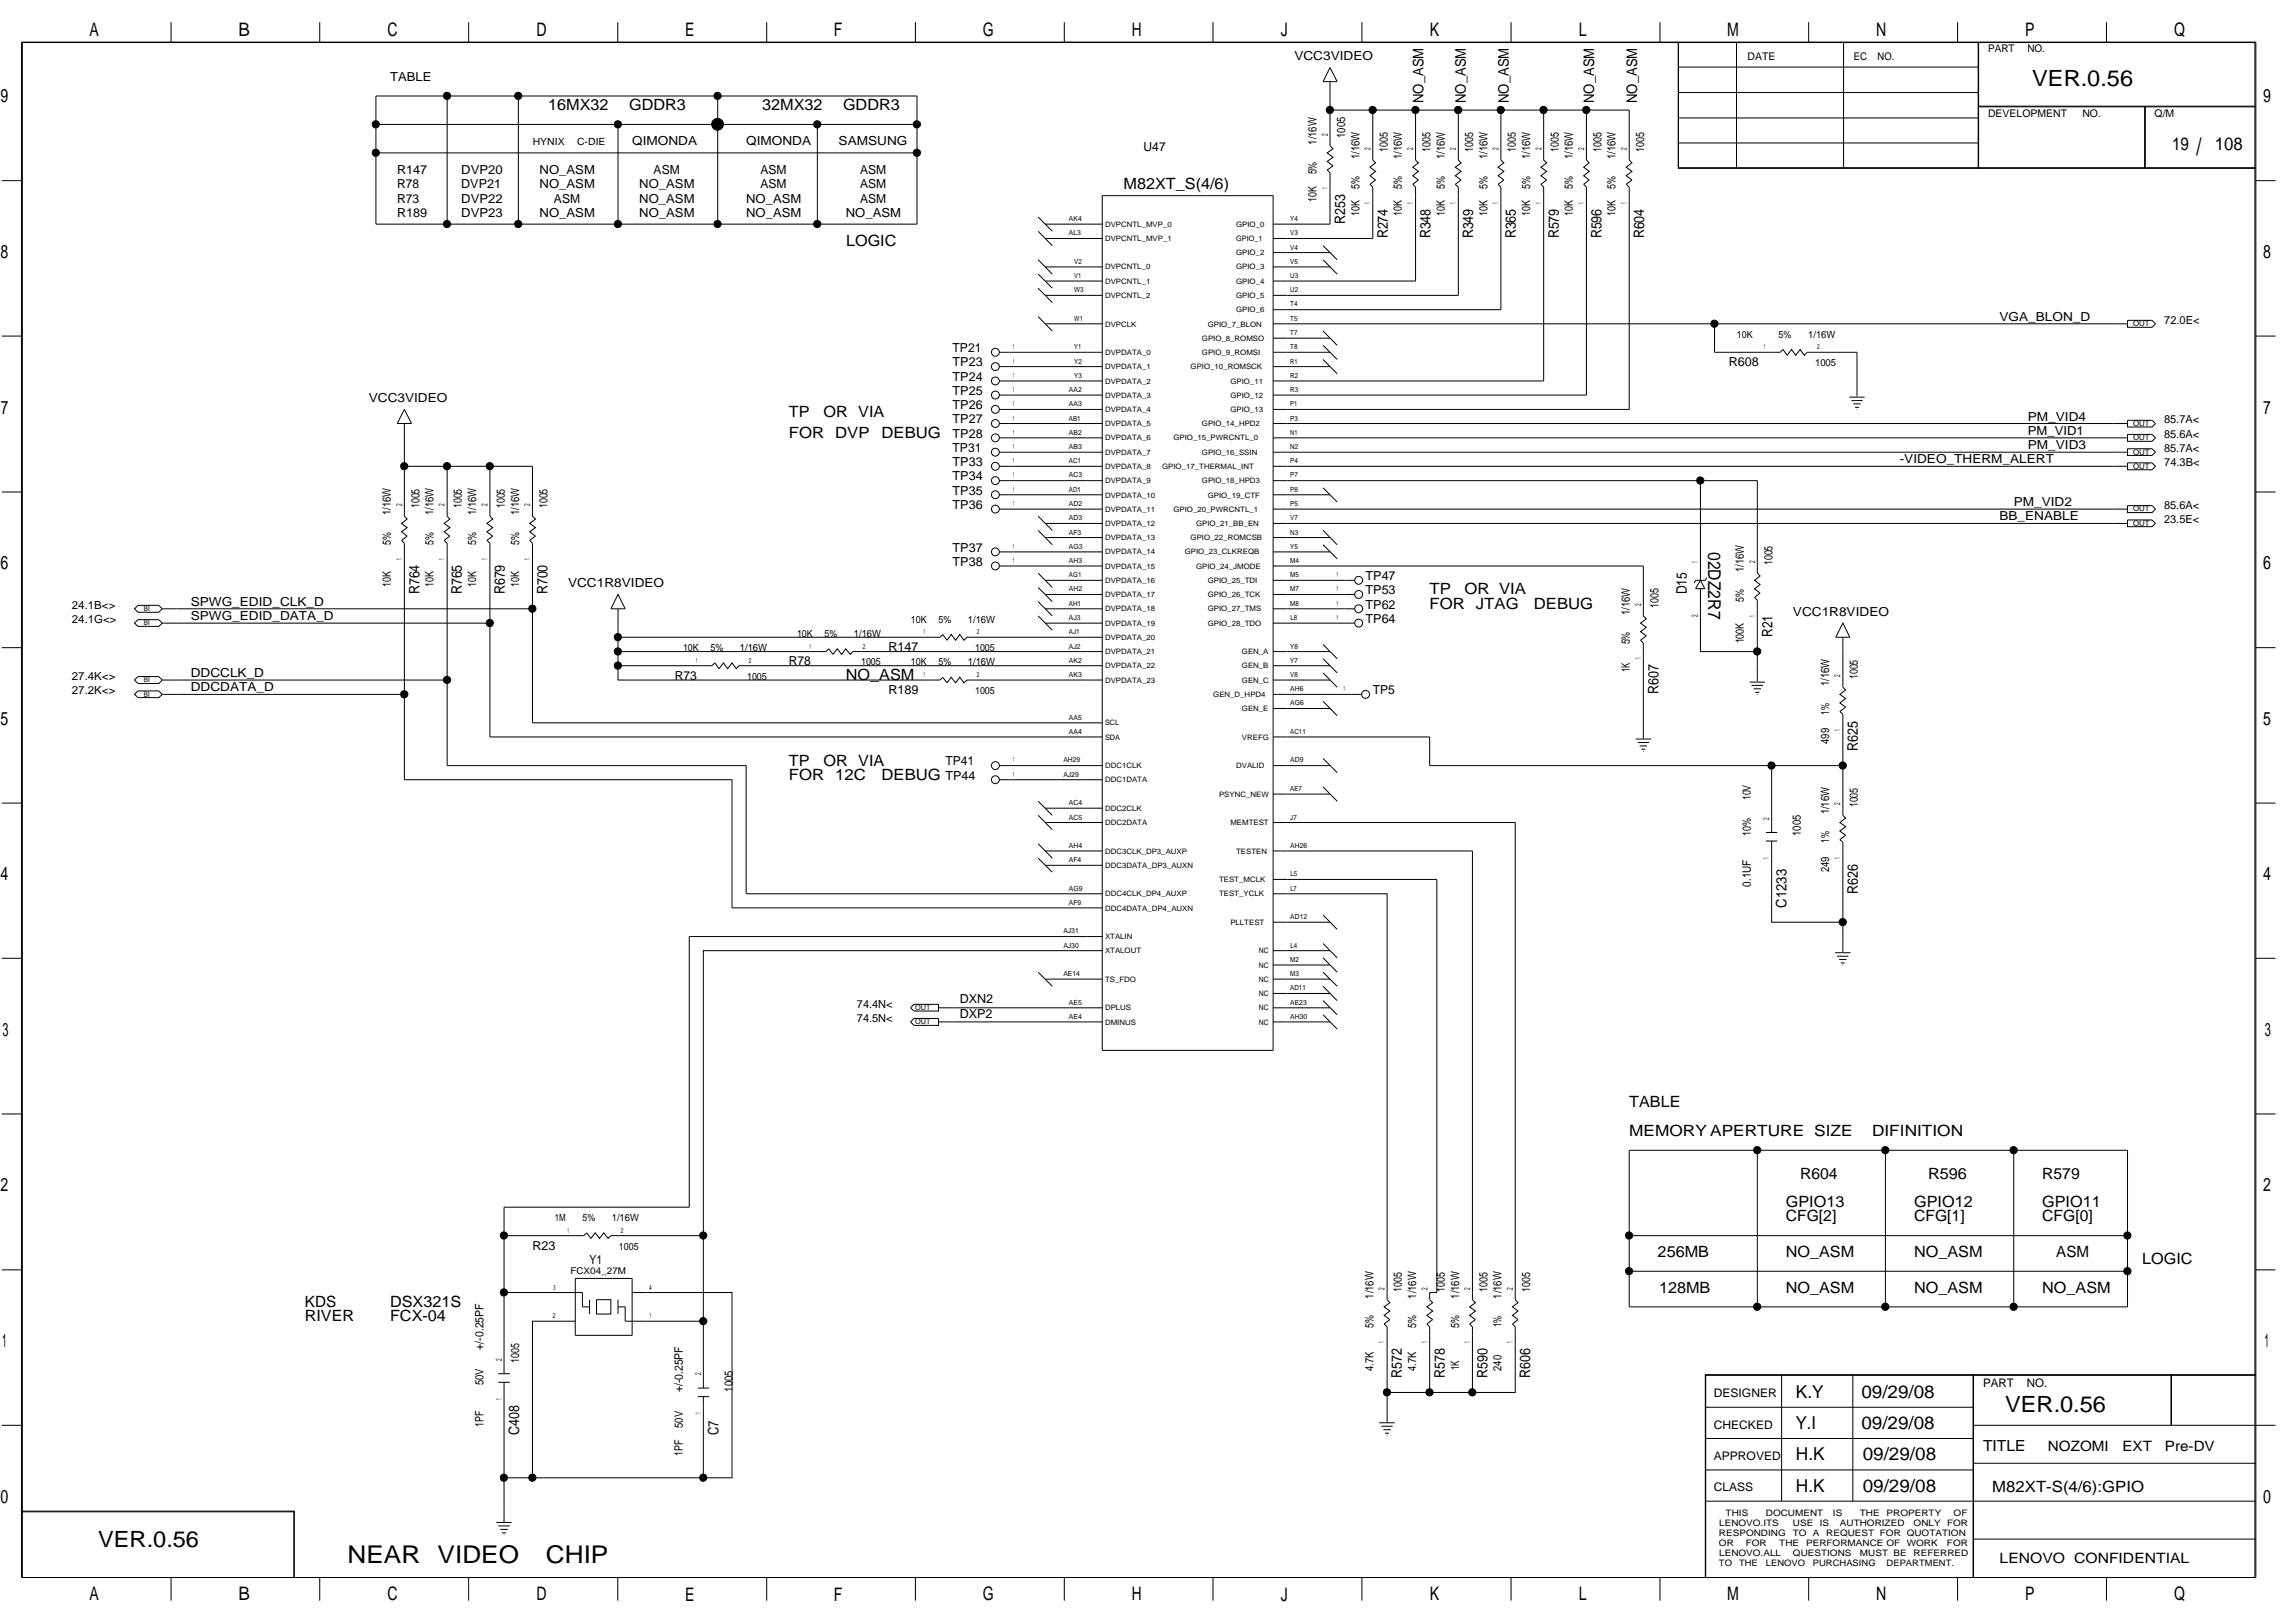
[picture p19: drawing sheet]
<svg xmlns="http://www.w3.org/2000/svg" width="420mm" height="297mm" viewBox="0 0 420 297" stroke-linecap="round" stroke-linejoin="round" font-family="sans-serif">
<defs><g id="words">
<g font-size="4.5">
<text x="63.6" y="286.1">NEAR</text>
<text x="80.1" y="286.1">VIDEO</text>
<text x="99.9" y="286.1">CHIP</text>
</g>
<text font-size="4.4" x="402.1" y="28.4">/</text>
<g font-size="4.1">
<text x="372.1" y="15.7">VER.0.56</text>
<text x="367.1" y="258.4">VER.0.56</text>
<text x="18" y="283.2">VER.0.56</text>
</g>
<g font-size="3.4">
<text x="16.4" y="6.6">A</text>
<text x="43.6" y="6.6">B</text>
<text x="70.9" y="6.6">C</text>
<text x="98.2" y="6.6">D</text>
<text x="125.4" y="6.6">E</text>
<text x="152.7" y="6.6">F</text>
<text x="179.9" y="6.6">G</text>
<text x="207.2" y="6.6">H</text>
<text x="234.5" y="6.6">J</text>
<text x="261.8" y="6.6">K</text>
<text x="289" y="6.6">L</text>
<text x="316.2" y="6.6">M</text>
<text x="343.5" y="6.6">N</text>
<text x="370.8" y="6.6">P</text>
<text x="398" y="6.6">Q</text>
<text x=".1" y="18.8">9</text>
<text x="414.3" y="18.8">9</text>
<text x=".1" y="47.2">8</text>
<text x="414.3" y="47.2">8</text>
<text x=".2" y="75.7">7</text>
<text x="414.3" y="75.7">7</text>
<text x=".1" y="104.2">6</text>
<text x="414.3" y="104.2">6</text>
<text x=".1" y="132.7">5</text>
<text x="414.3" y="132.7">5</text>
<text x=".1" y="161.1">4</text>
<text x="414.3" y="161.1">4</text>
<text x=".5" y="189.6">3</text>
<text x="414.6" y="189.6">3</text>
<text x=".1" y="218.1">2</text>
<text x="414.3" y="218.1">2</text>
<text x=".4" y="246.6">1</text>
<text x="414.6" y="246.6">1</text>
<text x=".1" y="275.1">0</text>
<text x="414.3" y="275.1">0</text>
<text x="16.4" y="292.9">A</text>
<text x="43.6" y="292.9">B</text>
<text x="70.9" y="292.9">C</text>
<text x="98.2" y="292.9">D</text>
<text x="125.4" y="292.9">E</text>
<text x="152.7" y="292.9">F</text>
<text x="179.9" y="292.9">G</text>
<text x="207.2" y="292.9">H</text>
<text x="234.5" y="292.9">J</text>
<text x="261.8" y="292.9">K</text>
<text x="289" y="292.9">L</text>
<text x="316.2" y="292.9">M</text>
<text x="343.5" y="292.9">N</text>
<text x="370.8" y="292.9">P</text>
<text x="398" y="292.9">Q</text>
</g>
<g font-size="3.3">
<text x="397.7" y="27.4">19</text>
<text x="405.5" y="27.4">108</text>
<text x="328.8" y="255.8">K.Y</text>
<text x="340.8" y="255.8">09/29/08</text>
<text x="328.7" y="261.6">Y.I</text>
<text x="340.8" y="261.6">09/29/08</text>
<text x="328.8" y="267.3">H.K</text>
<text x="341" y="267.3">09/29/08</text>
<text x="328.8" y="273">H.K</text>
<text x="341" y="273">09/29/08</text>
</g>
<text font-size="3.2" x="312.7" y="101" transform="rotate(90 312.7 101)">02DZ2R7</text>
<g font-size="2.8">
<text x="100.4" y="20.2">16MX32</text>
<text x="115.2" y="20.2">GDDR3</text>
<text x="139.5" y="20.2">32MX32</text>
<text x="154.3" y="20.2">GDDR3</text>
<text x="205.7" y="34.5">M82XT_S(4/6)</text>
<text x="154.9" y="45">LOGIC</text>
<text x="144.4" y="76.2">TP</text>
<text x="150.8" y="76.2">OR VIA</text>
<text x="144.4" y="80.1">FOR DVP</text>
<text x="161.4" y="80.1">DEBUG</text>
<text x="261.7" y="111.4">FOR JTAG</text>
<text x="261.7" y="108.8">TP</text>
<text x="268.1" y="108.8">OR VIA</text>
<text x="280.8" y="111.4">DEBUG</text>
<text x="154.8" y="124.5">NO_ASM</text>
<text x="144.4" y="142.7">FOR 12C</text>
<text x="144.4" y="140.1">TP</text>
<text x="150.8" y="140.1">OR VIA</text>
<text x="161.4" y="142.7">DEBUG</text>
<text x="298.3" y="202.7">TABLE</text>
<text x="298.3" y="207.9">MEMORY APERTURE SIZE</text>
<text x="342.7" y="207.9">DIFINITION</text>
<text x="329.6" y="215.7">R604</text>
<text x="353" y="215.7">R596</text>
<text x="373.9" y="215.7">R579</text>
<text x="326.9" y="220.9">GPIO13</text>
<text x="350.4" y="220.9">GPIO12</text>
<text x="373.9" y="220.9">GPIO11</text>
<text x="326.9" y="223.5">CFG[2]</text>
<text x="350.4" y="223.5">CFG[1]</text>
<text x="373.9" y="223.5">CFG[0]</text>
<text x="303.5" y="230">256MB</text>
<text x="326.9" y="230">NO_ASM</text>
<text x="350.4" y="230">NO_ASM</text>
<text x="376.5" y="230">ASM</text>
<text x="392.2" y="231.4">LOGIC</text>
<text x="55.8" y="239.2">KDS</text>
<text x="71.4" y="239.2">DSX321S</text>
<text x="303.7" y="236.6">128MB</text>
<text x="326.9" y="236.6">NO_ASM</text>
<text x="350.4" y="236.6">NO_ASM</text>
<text x="373.9" y="236.6">NO_ASM</text>
<text x="55.8" y="241.8">RIVER</text>
<text x="71.4" y="241.8">FCX-04</text>
<text x="363" y="265.6">TITLE</text>
<text x="364.7" y="273.1">M82XT-S(4/6):GPIO</text>
</g>
<g font-size="2.7">
<text x="260.6" y="18.9" transform="rotate(-90 260.6 18.9)">NO_ASM</text>
<text x="268.4" y="18.9" transform="rotate(-90 268.4 18.9)">NO_ASM</text>
<text x="276.2" y="18.9" transform="rotate(-90 276.2 18.9)">NO_ASM</text>
<text x="291.9" y="18.9" transform="rotate(-90 291.9 18.9)">NO_ASM</text>
<text x="299.7" y="18.9" transform="rotate(-90 299.7 18.9)">NO_ASM</text>
<text x="246.2" y="41" transform="rotate(-90 246.2 41)">R253</text>
<text x="254.1" y="43.6" transform="rotate(-90 254.1 43.6)">R274</text>
<text x="261.9" y="43.6" transform="rotate(-90 261.9 43.6)">R348</text>
<text x="269.7" y="43.6" transform="rotate(-90 269.7 43.6)">R349</text>
<text x="277.5" y="43.6" transform="rotate(-90 277.5 43.6)">R365</text>
<text x="285.4" y="43.6" transform="rotate(-90 285.4 43.6)">R579</text>
<text x="293.2" y="43.6" transform="rotate(-90 293.2 43.6)">R596</text>
<text x="301" y="43.6" transform="rotate(-90 301 43.6)">R604</text>
<text x="76.8" y="108.8" transform="rotate(-90 76.8 108.8)">R764</text>
<text x="84.6" y="108.8" transform="rotate(-90 84.6 108.8)">R765</text>
<text x="92.4" y="108.8" transform="rotate(-90 92.4 108.8)">R679</text>
<text x="100.2" y="108.8" transform="rotate(-90 100.2 108.8)">R700</text>
<text x="308.8" y="108.8" transform="rotate(-90 308.8 108.8)">D15</text>
<text x="324.5" y="116.6" transform="rotate(-90 324.5 116.6)">R21</text>
<text x="303.6" y="127.1" transform="rotate(-90 303.6 127.1)">R607</text>
<text x="340.1" y="137.5" transform="rotate(-90 340.1 137.5)">R625</text>
<text x="327.1" y="166.2" transform="rotate(-90 327.1 166.2)">C1233</text>
<text x="340.1" y="163.6" transform="rotate(-90 340.1 163.6)">R626</text>
<text x="256.7" y="252.2" transform="rotate(-90 256.7 252.2)">R572</text>
<text x="264.5" y="252.2" transform="rotate(-90 264.5 252.2)">R578</text>
<text x="272.3" y="252.2" transform="rotate(-90 272.3 252.2)">R590</text>
<text x="280.2" y="252.2" transform="rotate(-90 280.2 252.2)">R606</text>
<text x="95" y="262.6" transform="rotate(-90 95 262.6)">C408</text>
<text x="131.5" y="262.6" transform="rotate(-90 131.5 262.6)">C7</text>
</g>
<g font-size="2.6">
<text x="374.9" y="265.5">NOZOMI</text>
<text x="388.6" y="265.5">EXT</text>
<text x="396.4" y="265.5">Pre-DV</text>
<text x="366.1" y="286.1">LENOVO CONFIDENTIAL</text>
</g>
<g font-size="2.3">
<text x="237" y="11">VCC3VIDEO</text>
<text x="71.4" y="14.9">TABLE</text>
<text x="115.7" y="26.6">QIMONDA</text>
<text x="136.6" y="26.6">QIMONDA</text>
<text x="153.5" y="26.6">SAMSUNG</text>
<text x="209.4" y="27.7">U47</text>
<text x="72.7" y="31.9">R147</text>
<text x="72.7" y="34.5">R78</text>
<text x="84.4" y="31.9">DVP20</text>
<text x="84.4" y="34.5">DVP21</text>
<text x="98.8" y="34.5">NO_ASM</text>
<text x="98.8" y="31.9">NO_ASM</text>
<text x="117" y="34.5">NO_ASM</text>
<text x="119.7" y="31.9">ASM</text>
<text x="139.2" y="34.5">ASM</text>
<text x="139.2" y="31.9">ASM</text>
<text x="157.5" y="34.5">ASM</text>
<text x="157.5" y="31.9">ASM</text>
<text x="72.7" y="37.1">R73</text>
<text x="72.7" y="39.7">R189</text>
<text x="84.4" y="39.7">DVP23</text>
<text x="84.4" y="37.1">DVP22</text>
<text x="98.8" y="39.7">NO_ASM</text>
<text x="101.4" y="37.1">ASM</text>
<text x="117" y="37.1">NO_ASM</text>
<text x="117" y="39.7">NO_ASM</text>
<text x="136.6" y="39.7">NO_ASM</text>
<text x="136.6" y="37.1">NO_ASM</text>
<text x="154.8" y="39.7">NO_ASM</text>
<text x="157.5" y="37.1">ASM</text>
<text x="366" y="58.7">VGA_BLON_D</text>
<text x="174.4" y="64.4">TP21</text>
<text x="174.4" y="69.7">TP24</text>
<text x="174.4" y="67.1">TP23</text>
<text x="316.5" y="67.1">R608</text>
<text x="67.5" y="73.6">VCC3VIDEO</text>
<text x="174.4" y="77.5">TP27</text>
<text x="174.4" y="74.9">TP26</text>
<text x="174.4" y="72.3">TP25</text>
<text x="371.3" y="77">PM_VID4</text>
<text x="174.4" y="82.7">TP31</text>
<text x="174.4" y="80.1">TP28</text>
<text x="371.3" y="82.2">PM_VID3</text>
<text x="371.3" y="79.6">PM_VID1</text>
<text x="174.4" y="85.3">TP33</text>
<text x="174.4" y="87.9">TP34</text>
<text x="347.8" y="84.8">-VIDEO_THERM_ALERT</text>
<text x="174.4" y="90.5">TP35</text>
<text x="174.4" y="93.1">TP36</text>
<text x="366" y="95.2">BB_ENABLE</text>
<text x="368.7" y="92.6">PM_VID2</text>
<text x="174.4" y="101">TP37</text>
<text x="104" y="107.5">VCC1R8VIDEO</text>
<text x="174.4" y="103.5">TP38</text>
<text x="250" y="106.2">TP47</text>
<text x="34.9" y="113.5">SPWG_EDID_DATA_D</text>
<text x="34.9" y="110.9">SPWG_EDID_CLK_D</text>
<text x="250" y="108.8">TP53</text>
<text x="250" y="111.4">TP62</text>
<text x="328.2" y="112.7">VCC1R8VIDEO</text>
<text x="162.7" y="119.2">R147</text>
<text x="250" y="114">TP64</text>
<text x="34.9" y="123.9">DDCCLK_D</text>
<text x="123.6" y="124.4">R73</text>
<text x="144.4" y="121.8">R78</text>
<text x="34.9" y="126.5">DDCDATA_D</text>
<text x="162.7" y="127">R189</text>
<text x="251.3" y="127">TP5</text>
<text x="173.1" y="142.7">TP44</text>
<text x="173.1" y="140.1">TP41</text>
<text x="175.7" y="183.6">DXN2</text>
<text x="175.7" y="186.2">DXP2</text>
<text x="97.5" y="228.7">R23</text>
<text x="107.9" y="231.3">Y1</text>
</g>
<g font-size="2.2">
<text x="313.8" y="255.7">DESIGNER</text>
<text x="363" y="253.8">PART</text>
<text x="371.1" y="253.8">NO.</text>
<text x="313.8" y="261.5">CHECKED</text>
<text x="313.8" y="267.2">APPROVED</text>
<text x="313.8" y="272.9">CLASS</text>
</g>
<g font-size="2.1">
<text x="241" y="26.5" transform="rotate(-90 241 26.5)">1/16W</text>
<text x="246.2" y="25.2" transform="rotate(-90 246.2 25.2)">1005</text>
<text x="248.9" y="29.1" transform="rotate(-90 248.9 29.1)">1/16W</text>
<text x="254.1" y="27.8" transform="rotate(-90 254.1 27.8)">1005</text>
<text x="256.7" y="29.1" transform="rotate(-90 256.7 29.1)">1/16W</text>
<text x="261.9" y="27.8" transform="rotate(-90 261.9 27.8)">1005</text>
<text x="264.5" y="29.1" transform="rotate(-90 264.5 29.1)">1/16W</text>
<text x="269.7" y="27.8" transform="rotate(-90 269.7 27.8)">1005</text>
<text x="272.3" y="29.1" transform="rotate(-90 272.3 29.1)">1/16W</text>
<text x="277.5" y="27.8" transform="rotate(-90 277.5 27.8)">1005</text>
<text x="280.2" y="29.1" transform="rotate(-90 280.2 29.1)">1/16W</text>
<text x="285.4" y="27.8" transform="rotate(-90 285.4 27.8)">1005</text>
<text x="287.9" y="29.1" transform="rotate(-90 287.9 29.1)">1/16W</text>
<text x="293.2" y="27.8" transform="rotate(-90 293.2 27.8)">1005</text>
<text x="295.8" y="29.1" transform="rotate(-90 295.8 29.1)">1/16W</text>
<text x="301" y="27.8" transform="rotate(-90 301 27.8)">1005</text>
<text x="241" y="31.9" transform="rotate(-90 241 31.9)">5%</text>
<text x="248.9" y="34.5" transform="rotate(-90 248.9 34.5)">5%</text>
<text x="256.7" y="34.5" transform="rotate(-90 256.7 34.5)">5%</text>
<text x="264.5" y="34.5" transform="rotate(-90 264.5 34.5)">5%</text>
<text x="272.3" y="34.5" transform="rotate(-90 272.3 34.5)">5%</text>
<text x="280.2" y="34.5" transform="rotate(-90 280.2 34.5)">5%</text>
<text x="287.9" y="34.5" transform="rotate(-90 287.9 34.5)">5%</text>
<text x="295.8" y="34.5" transform="rotate(-90 295.8 34.5)">5%</text>
<text x="241" y="37" transform="rotate(-90 241 37)">10K</text>
<text x="248.9" y="39.5" transform="rotate(-90 248.9 39.5)">10K</text>
<text x="256.7" y="39.5" transform="rotate(-90 256.7 39.5)">10K</text>
<text x="264.5" y="39.5" transform="rotate(-90 264.5 39.5)">10K</text>
<text x="272.3" y="39.5" transform="rotate(-90 272.3 39.5)">10K</text>
<text x="280.2" y="39.5" transform="rotate(-90 280.2 39.5)">10K</text>
<text x="287.9" y="39.5" transform="rotate(-90 287.9 39.5)">10K</text>
<text x="295.8" y="39.5" transform="rotate(-90 295.8 39.5)">10K</text>
<text x="71.5" y="94.3" transform="rotate(-90 71.5 94.3)">1/16W</text>
<text x="76.8" y="93" transform="rotate(-90 76.8 93)">1005</text>
<text x="79.4" y="94.3" transform="rotate(-90 79.4 94.3)">1/16W</text>
<text x="84.6" y="93" transform="rotate(-90 84.6 93)">1005</text>
<text x="87.2" y="94.3" transform="rotate(-90 87.2 94.3)">1/16W</text>
<text x="92.4" y="93" transform="rotate(-90 92.4 93)">1005</text>
<text x="95" y="94.3" transform="rotate(-90 95 94.3)">1/16W</text>
<text x="100.2" y="93" transform="rotate(-90 100.2 93)">1005</text>
<text x="71.5" y="99.7" transform="rotate(-90 71.5 99.7)">5%</text>
<text x="79.4" y="99.7" transform="rotate(-90 79.4 99.7)">5%</text>
<text x="87.2" y="99.7" transform="rotate(-90 87.2 99.7)">5%</text>
<text x="95" y="99.7" transform="rotate(-90 95 99.7)">5%</text>
<text x="71.5" y="107.4" transform="rotate(-90 71.5 107.4)">10K</text>
<text x="79.4" y="107.4" transform="rotate(-90 79.4 107.4)">10K</text>
<text x="87.2" y="107.4" transform="rotate(-90 87.2 107.4)">10K</text>
<text x="95" y="107.4" transform="rotate(-90 95 107.4)">10K</text>
<text x="319.2" y="104.7" transform="rotate(-90 319.2 104.7)">1/16W</text>
<text x="324.5" y="103.4" transform="rotate(-90 324.5 103.4)">1005</text>
<text x="298.4" y="112.6" transform="rotate(-90 298.4 112.6)">1/16W</text>
<text x="303.6" y="111.3" transform="rotate(-90 303.6 111.3)">1005</text>
<text x="319.2" y="110.1" transform="rotate(-90 319.2 110.1)">5%</text>
<text x="298.4" y="117.9" transform="rotate(-90 298.4 117.9)">5%</text>
<text x="319.2" y="117.8" transform="rotate(-90 319.2 117.8)">100K</text>
<text x="298.4" y="123" transform="rotate(-90 298.4 123)">1K</text>
<text x="334.9" y="125.6" transform="rotate(-90 334.9 125.6)">1/16W</text>
<text x="340.1" y="124.3" transform="rotate(-90 340.1 124.3)">1005</text>
<text x="334.9" y="130.8" transform="rotate(-90 334.9 130.8)">1%</text>
<text x="334.9" y="136.2" transform="rotate(-90 334.9 136.2)">499</text>
<text x="320.5" y="146.5" transform="rotate(-90 320.5 146.5)">10V</text>
<text x="334.9" y="149.1" transform="rotate(-90 334.9 149.1)">1/16W</text>
<text x="340.1" y="147.7" transform="rotate(-90 340.1 147.7)">1005</text>
<text x="320.5" y="153" transform="rotate(-90 320.5 153)">10%</text>
<text x="329.7" y="153" transform="rotate(-90 329.7 153)">1005</text>
<text x="334.9" y="154.3" transform="rotate(-90 334.9 154.3)">1%</text>
<text x="334.9" y="159.6" transform="rotate(-90 334.9 159.6)">249</text>
<text x="320.5" y="162.3" transform="rotate(-90 320.5 162.3)">0.1UF</text>
<text x="251.4" y="237.7" transform="rotate(-90 251.4 237.7)">1/16W</text>
<text x="256.7" y="236.4" transform="rotate(-90 256.7 236.4)">1005</text>
<text x="259.3" y="237.7" transform="rotate(-90 259.3 237.7)">1/16W</text>
<text x="264.5" y="236.4" transform="rotate(-90 264.5 236.4)">1005</text>
<text x="267.1" y="237.7" transform="rotate(-90 267.1 237.7)">1/16W</text>
<text x="272.3" y="236.4" transform="rotate(-90 272.3 236.4)">1005</text>
<text x="274.9" y="237.7" transform="rotate(-90 274.9 237.7)">1/16W</text>
<text x="280.2" y="236.4" transform="rotate(-90 280.2 236.4)">1005</text>
<text x="251.4" y="243.1" transform="rotate(-90 251.4 243.1)">5%</text>
<text x="259.3" y="243.1" transform="rotate(-90 259.3 243.1)">5%</text>
<text x="267.1" y="243.1" transform="rotate(-90 267.1 243.1)">5%</text>
<text x="274.9" y="242.9" transform="rotate(-90 274.9 242.9)">1%</text>
<text x="88.5" y="247" transform="rotate(-90 88.5 247)">+/-0.25PF</text>
<text x="95" y="249.4" transform="rotate(-90 95 249.4)">1005</text>
<text x="251.4" y="250.9" transform="rotate(-90 251.4 250.9)">4.7K</text>
<text x="259.3" y="250.9" transform="rotate(-90 259.3 250.9)">4.7K</text>
<text x="267.1" y="250.7" transform="rotate(-90 267.1 250.7)">1K</text>
<text x="274.9" y="250.9" transform="rotate(-90 274.9 250.9)">240</text>
<text x="88.5" y="253.5" transform="rotate(-90 88.5 253.5)">50V</text>
<text x="125" y="254.8" transform="rotate(-90 125 254.8)">+/-0.25PF</text>
<text x="134.1" y="254.7" transform="rotate(-90 134.1 254.7)">1005</text>
<text x="88.5" y="261.2" transform="rotate(-90 88.5 261.2)">1PF</text>
<text x="125" y="261.4" transform="rotate(-90 125 261.4)">50V</text>
<text x="125" y="266.4" transform="rotate(-90 125 266.4)">1PF</text>
</g>
<g font-size="2">
<text x="396.2" y="59.2">72.0E&lt;</text>
<text x="396.2" y="77.5">85.7A&lt;</text>
<text x="396.2" y="82.7">85.7A&lt;</text>
<text x="396.2" y="80.1">85.6A&lt;</text>
<text x="396.2" y="85.3">74.3B&lt;</text>
<text x="396.2" y="95.8">23.5E&lt;</text>
<text x="396.2" y="93.1">85.6A&lt;</text>
<text x="13.2" y="111.4">24.1B&lt;&gt;</text>
<text x="13.2" y="114">24.1G&lt;&gt;</text>
<text x="13.2" y="124.4">27.4K&lt;&gt;</text>
<text x="13.2" y="127">27.2K&lt;&gt;</text>
<text x="156.9" y="184.4">74.4N&lt;</text>
<text x="156.9" y="187">74.5N&lt;</text>
</g>
<g font-size="1.9">
<text x="319.9" y="11">DATE</text>
<text x="339.4" y="11">EC</text>
<text x="343.7" y="11">NO.</text>
<text x="364" y="9.5">PART</text>
<text x="371.2" y="9.5">NO.</text>
<text x="364" y="21.3">DEVELOPMENT</text>
<text x="381.2" y="21.3">NO.</text>
<text x="394.5" y="21.3">Q/M</text>
</g>
<g font-size="1.8">
<text x="97.5" y="26.6">HYNIX</text>
<text x="105.7" y="26.6">C-DIE</text>
<text x="318" y="61.8">10K</text>
<text x="325.6" y="61.8">5%</text>
<text x="331" y="61.8">1/16W</text>
<text x="332.3" y="67.1">1005</text>
<text x="125" y="119.2">10K</text>
<text x="130.1" y="119.2">5%</text>
<text x="135.5" y="119.2">1/16W</text>
<text x="145.9" y="116.6">10K</text>
<text x="150.9" y="116.6">5%</text>
<text x="156.3" y="116.6">1/16W</text>
<text x="166.7" y="114">10K</text>
<text x="171.8" y="114">5%</text>
<text x="177.2" y="114">1/16W</text>
<text x="178.5" y="119.2">1005</text>
<text x="136.8" y="124.4">1005</text>
<text x="157.6" y="121.8">1005</text>
<text x="166.7" y="121.8">10K</text>
<text x="171.8" y="121.8">5%</text>
<text x="177.2" y="121.8">1/16W</text>
<text x="178.5" y="127">1005</text>
<text x="101.6" y="223.5">1M</text>
<text x="106.6" y="223.5">5%</text>
<text x="112" y="223.5">1/16W</text>
<text x="113.3" y="228.7">1005</text>
</g>
<text font-size="1.7" x="104.4" y="233.1">FCX04_27M</text>
<g font-size="1.6">
<text x="314.7" y="281.2">RESPONDING</text>
<text x="314.7" y="279.3">LENOVO.ITS</text>
<text x="315.9" y="277.5">THIS</text>
<text x="323.3" y="277.5">DOCUMENT</text>
<text x="328.2" y="281.2">TO</text>
<text x="328.2" y="279.3">USE</text>
<text x="331.9" y="281.2">A</text>
<text x="333.2" y="279.3">IS</text>
<text x="334.3" y="281.2">REQUEST FOR QUOTATION</text>
<text x="335.6" y="277.5">IS</text>
<text x="336.8" y="279.3">AUTHORIZED</text>
<text x="340.5" y="277.5">THE</text>
<text x="345.4" y="277.5">PROPERTY</text>
<text x="350.3" y="279.3">ONLY</text>
<text x="356.5" y="279.3">FOR</text>
<text x="357.7" y="277.5">OF</text>
<text x="314.7" y="286.7">TO</text>
<text x="314.7" y="283">OR</text>
<text x="314.7" y="284.9">LENOVO.ALL</text>
<text x="318.4" y="286.7">THE</text>
<text x="319.6" y="283">FOR</text>
<text x="323.3" y="286.7">LENOVO</text>
<text x="325.7" y="283">THE</text>
<text x="328.2" y="284.9">QUESTIONS</text>
<text x="330.7" y="283">PERFORMANCE OF</text>
<text x="331.9" y="286.7">PURCHASING</text>
<text x="340.5" y="284.9">MUST BE</text>
<text x="345.4" y="286.7">DEPARTMENT.</text>
<text x="349.1" y="283">WORK</text>
<text x="350.3" y="284.9">REFERRED</text>
<text x="356.4" y="283">FOR</text>
</g>
<g font-size="1.5">
<text x="243.1" y="24.8" transform="rotate(-90 243.1 24.8)">2</text>
<text x="250.9" y="27.5" transform="rotate(-90 250.9 27.5)">2</text>
<text x="258.7" y="27.5" transform="rotate(-90 258.7 27.5)">2</text>
<text x="266.5" y="27.5" transform="rotate(-90 266.5 27.5)">2</text>
<text x="274.4" y="27.5" transform="rotate(-90 274.4 27.5)">2</text>
<text x="282.2" y="27.5" transform="rotate(-90 282.2 27.5)">2</text>
<text x="290" y="27.5" transform="rotate(-90 290 27.5)">2</text>
<text x="297.8" y="27.5" transform="rotate(-90 297.8 27.5)">2</text>
<text x="243.1" y="34.6" transform="rotate(-90 243.1 34.6)">1</text>
<text x="250.9" y="37.3" transform="rotate(-90 250.9 37.3)">1</text>
<text x="258.7" y="37.3" transform="rotate(-90 258.7 37.3)">1</text>
<text x="266.5" y="37.3" transform="rotate(-90 266.5 37.3)">1</text>
<text x="274.4" y="37.3" transform="rotate(-90 274.4 37.3)">1</text>
<text x="282.2" y="37.3" transform="rotate(-90 282.2 37.3)">1</text>
<text x="290" y="37.3" transform="rotate(-90 290 37.3)">1</text>
<text x="297.8" y="37.3" transform="rotate(-90 297.8 37.3)">1</text>
<text x="73.6" y="92.7" transform="rotate(-90 73.6 92.7)">2</text>
<text x="81.4" y="92.7" transform="rotate(-90 81.4 92.7)">2</text>
<text x="89.2" y="92.7" transform="rotate(-90 89.2 92.7)">2</text>
<text x="97.1" y="92.7" transform="rotate(-90 97.1 92.7)">2</text>
<text x="73.6" y="102.4" transform="rotate(-90 73.6 102.4)">1</text>
<text x="81.4" y="102.4" transform="rotate(-90 81.4 102.4)">1</text>
<text x="89.2" y="102.4" transform="rotate(-90 89.2 102.4)">1</text>
<text x="97.1" y="102.4" transform="rotate(-90 97.1 102.4)">1</text>
<text x="310.8" y="103" transform="rotate(-90 310.8 103)">1</text>
<text x="321.3" y="103.1" transform="rotate(-90 321.3 103.1)">2</text>
<text x="300.4" y="110.9" transform="rotate(-90 300.4 110.9)">2</text>
<text x="310.8" y="112.9" transform="rotate(-90 310.8 112.9)">2</text>
<text x="321.3" y="112.9" transform="rotate(-90 321.3 112.9)">1</text>
<text x="300.4" y="120.7" transform="rotate(-90 300.4 120.7)">1</text>
<text x="336.9" y="124" transform="rotate(-90 336.9 124)">2</text>
<text x="336.9" y="133.7" transform="rotate(-90 336.9 133.7)">1</text>
<text x="336.9" y="147.4" transform="rotate(-90 336.9 147.4)">2</text>
<text x="323.9" y="150" transform="rotate(-90 323.9 150)">2</text>
<text x="323.9" y="157.2" transform="rotate(-90 323.9 157.2)">1</text>
<text x="336.9" y="157.2" transform="rotate(-90 336.9 157.2)">1</text>
<text x="253.5" y="236.1" transform="rotate(-90 253.5 236.1)">2</text>
<text x="261.3" y="236.1" transform="rotate(-90 261.3 236.1)">2</text>
<text x="269.1" y="236.1" transform="rotate(-90 269.1 236.1)">2</text>
<text x="277" y="236.1" transform="rotate(-90 277 236.1)">2</text>
<text x="253.5" y="245.8" transform="rotate(-90 253.5 245.8)">1</text>
<text x="261.3" y="245.8" transform="rotate(-90 261.3 245.8)">1</text>
<text x="269.1" y="245.8" transform="rotate(-90 269.1 245.8)">1</text>
<text x="277" y="245.8" transform="rotate(-90 277 245.8)">1</text>
<text x="91.9" y="249.1" transform="rotate(-90 91.9 249.1)">2</text>
<text x="128.3" y="251.7" transform="rotate(-90 128.3 251.7)">2</text>
<text x="91.9" y="256.2" transform="rotate(-90 91.9 256.2)">1</text>
<text x="128.3" y="258.9" transform="rotate(-90 128.3 258.9)">1</text>
</g>
<g font-size="1.4">
<text x="202.3" y="41.5">DVPCNTL_MVP_0</text>
<text x="226.3" y="41.5">GPIO_0</text>
<text x="202.3" y="44.1">DVPCNTL_MVP_1</text>
<text x="226.3" y="44.1">GPIO_1</text>
<text x="226.3" y="46.7">GPIO_2</text>
<text x="202.3" y="49.3">DVPCNTL_0</text>
<text x="202.3" y="51.9">DVPCNTL_1</text>
<text x="226.3" y="49.3">GPIO_3</text>
<text x="226.3" y="51.9">GPIO_4</text>
<text x="202.3" y="54.5">DVPCNTL_2</text>
<text x="202.3" y="59.8">DVPCLK</text>
<text x="221.1" y="59.8">GPIO_7_BLON</text>
<text x="226.3" y="54.5">GPIO_5</text>
<text x="226.3" y="57.2">GPIO_6</text>
<text x="390.5" y="59.7">OUT</text>
<text x="202.3" y="65">DVPDATA_0</text>
<text x="220" y="62.4">GPIO_8_ROMSO</text>
<text x="220" y="65">GPIO_9_ROMSI</text>
<text x="202.3" y="67.6">DVPDATA_1</text>
<text x="202.3" y="70.2">DVPDATA_2</text>
<text x="218" y="67.6">GPIO_10_ROMSCK</text>
<text x="225.2" y="70.2">GPIO_11</text>
<text x="202.3" y="72.8">DVPDATA_3</text>
<text x="202.3" y="75.4">DVPDATA_4</text>
<text x="225.2" y="72.8">GPIO_12</text>
<text x="225.2" y="75.4">GPIO_13</text>
<text x="390.5" y="77.9">OUT</text>
<text x="202.3" y="78">DVPDATA_5</text>
<text x="202.3" y="80.6">DVPDATA_6</text>
<text x="202.3" y="83.2">DVPDATA_7</text>
<text x="214.8" y="80.6">GPIO_15_PWRCNTL_0</text>
<text x="220" y="78">GPIO_14_HPD2</text>
<text x="220" y="83.2">GPIO_16_SSIN</text>
<text x="390.5" y="80.6">OUT</text>
<text x="390.5" y="83.2">OUT</text>
<text x="202.3" y="85.8">DVPDATA_8</text>
<text x="202.3" y="88.4">DVPDATA_9</text>
<text x="212.8" y="85.8">GPIO_17_THERMAL_INT</text>
<text x="220" y="88.4">GPIO_18_HPD3</text>
<text x="390.5" y="85.8">OUT</text>
<text x="202.3" y="91.1">DVPDATA_10</text>
<text x="202.3" y="93.6">DVPDATA_11</text>
<text x="214.8" y="93.6">GPIO_20_PWRCNTL_1</text>
<text x="221.1" y="91.1">GPIO_19_CTF</text>
<text x="390.5" y="93.6">OUT</text>
<text x="202.3" y="96.3">DVPDATA_12</text>
<text x="202.3" y="98.8">DVPDATA_13</text>
<text x="202.3" y="101.5">DVPDATA_14</text>
<text x="216.9" y="101.5">GPIO_23_CLKREQB</text>
<text x="218" y="98.8">GPIO_22_ROMCSB</text>
<text x="219" y="96.3">GPIO_21_BB_EN</text>
<text x="390.5" y="96.2">OUT</text>
<text x="202.3" y="104.1">DVPDATA_15</text>
<text x="202.3" y="106.7">DVPDATA_16</text>
<text x="219" y="104.1">GPIO_24_JMODE</text>
<text x="221.1" y="106.7">GPIO_25_TDI</text>
<text x="26.4" y="111.8">BI</text>
<text x="202.3" y="109.3">DVPDATA_17</text>
<text x="202.3" y="111.9">DVPDATA_18</text>
<text x="221.1" y="109.3">GPIO_26_TCK</text>
<text x="221.1" y="111.9">GPIO_27_TMS</text>
<text x="26.4" y="114.5">BI</text>
<text x="202.3" y="114.5">DVPDATA_19</text>
<text x="202.3" y="117.1">DVPDATA_20</text>
<text x="202.3" y="119.7">DVPDATA_21</text>
<text x="221.1" y="114.5">GPIO_28_TDO</text>
<text x="227.4" y="119.7">GEN_A</text>
<text x="26.4" y="124.9">BI</text>
<text x="202.3" y="122.3">DVPDATA_22</text>
<text x="202.3" y="124.9">DVPDATA_23</text>
<text x="227.4" y="122.3">GEN_B</text>
<text x="227.4" y="124.9">GEN_C</text>
<text x="26.4" y="127.5">BI</text>
<text x="222.1" y="127.6">GEN_D_HPD4</text>
<text x="227.4" y="130.2">GEN_E</text>
<text x="202.3" y="132.8">SCL</text>
<text x="202.3" y="135.4">SDA</text>
<text x="227.4" y="135.4">VREFG</text>
<text x="202.3" y="140.6">DDC1CLK</text>
<text x="202.3" y="143.2">DDC1DATA</text>
<text x="226.3" y="140.6">DVALID</text>
<text x="202.3" y="148.4">DDC2CLK</text>
<text x="223.2" y="145.8">PSYNC_NEW</text>
<text x="202.3" y="151">DDC2DATA</text>
<text x="225.2" y="151">MEMTEST</text>
<text x="202.3" y="156.2">DDC3CLK_DP3_AUXP</text>
<text x="202.3" y="158.8">DDC3DATA_DP3_AUXN</text>
<text x="223.2" y="161.5">TEST_MCLK</text>
<text x="226.3" y="156.2">TESTEN</text>
<text x="202.3" y="164">DDC4CLK_DP4_AUXP</text>
<text x="202.3" y="166.7">DDC4DATA_DP4_AUXN</text>
<text x="223.2" y="164">TEST_YCLK</text>
<text x="202.3" y="171.9">XTALIN</text>
<text x="225.2" y="169.3">PLLTEST</text>
<text x="202.3" y="174.5">XTALOUT</text>
<text x="202.3" y="179.7">TS_FDO</text>
<text x="230.5" y="174.5">NC</text>
<text x="230.5" y="177.1">NC</text>
<text x="230.5" y="179.7">NC</text>
<text x="167.5" y="184.9">OUT</text>
<text x="202.3" y="184.9">DPLUS</text>
<text x="230.5" y="182.3">NC</text>
<text x="230.5" y="184.9">NC</text>
<text x="167.5" y="187.5">OUT</text>
<text x="202.3" y="187.5">DMINUS</text>
<text x="230.5" y="187.5">NC</text>
</g>
<g font-size="1.3">
<text x="195.7" y="40.5">AK4</text>
<text x="236.2" y="40.5">Y4</text>
<text x="195.7" y="43.1">AL3</text>
<text x="236.2" y="45.7">V4</text>
<text x="236.2" y="43.1">V3</text>
<text x="196.7" y="48.3">V2</text>
<text x="196.7" y="53.5">W3</text>
<text x="196.7" y="50.9">V1</text>
<text x="236.2" y="48.3">V5</text>
<text x="236.2" y="50.9">U3</text>
<text x="236.2" y="53.5">U2</text>
<text x="196.7" y="58.7">W1</text>
<text x="236.2" y="58.7">T5</text>
<text x="236.2" y="56.1">T4</text>
<text x="185.5" y="63.9">1</text>
<text x="196.7" y="63.9">Y1</text>
<text x="236.2" y="63.9">T8</text>
<text x="236.2" y="61.3">T7</text>
<text x="322.9" y="63.9">1</text>
<text x="332.7" y="63.9">2</text>
<text x="185.5" y="71.8">1</text>
<text x="185.5" y="69.1">1</text>
<text x="185.5" y="66.5">1</text>
<text x="195.7" y="71.8">AA2</text>
<text x="196.7" y="69.1">Y3</text>
<text x="196.7" y="66.5">Y2</text>
<text x="236.2" y="71.8">R3</text>
<text x="236.2" y="69.1">R2</text>
<text x="236.2" y="66.5">R1</text>
<text x="185.5" y="77">1</text>
<text x="185.5" y="74.3">1</text>
<text x="195.7" y="77">AB1</text>
<text x="195.7" y="74.3">AA3</text>
<text x="236.2" y="77">P3</text>
<text x="236.2" y="74.3">P1</text>
<text x="185.5" y="82.2">1</text>
<text x="185.5" y="79.6">1</text>
<text x="195.7" y="82.2">AB3</text>
<text x="195.7" y="79.6">AB2</text>
<text x="236.2" y="82.2">N2</text>
<text x="236.2" y="79.6">N1</text>
<text x="185.5" y="84.8">1</text>
<text x="185.5" y="87.4">1</text>
<text x="195.7" y="84.8">AC1</text>
<text x="195.7" y="87.4">AC3</text>
<text x="236.2" y="87.4">P7</text>
<text x="236.2" y="84.8">P4</text>
<text x="185.5" y="90">1</text>
<text x="185.5" y="92.6">1</text>
<text x="195.7" y="90">AD1</text>
<text x="195.7" y="95.2">AD3</text>
<text x="195.7" y="92.6">AD2</text>
<text x="236.2" y="95.2">V7</text>
<text x="236.2" y="90">P8</text>
<text x="236.2" y="92.6">P5</text>
<text x="185.5" y="100.4">1</text>
<text x="195.7" y="100.4">AG3</text>
<text x="195.7" y="97.8">AF3</text>
<text x="236.2" y="100.4">Y5</text>
<text x="236.2" y="97.8">N3</text>
<text x="185.5" y="103">1</text>
<text x="195.7" y="103">AH3</text>
<text x="195.7" y="105.7">AG1</text>
<text x="236.2" y="105.7">M5</text>
<text x="236.2" y="103">M4</text>
<text x="244.7" y="105.7">1</text>
<text x="195.7" y="108.2">AH2</text>
<text x="195.7" y="113.5">AJ3</text>
<text x="195.7" y="110.9">AH1</text>
<text x="236.2" y="110.9">M8</text>
<text x="236.2" y="108.2">M7</text>
<text x="236.3" y="113.5">L8</text>
<text x="244.7" y="108.2">1</text>
<text x="244.7" y="110.9">1</text>
<text x="244.7" y="113.5">1</text>
<text x="148.2" y="118.7">1</text>
<text x="158" y="118.7">2</text>
<text x="169.1" y="116.1">1</text>
<text x="178.8" y="116.1">2</text>
<text x="195.7" y="118.7">AJ2</text>
<text x="195.7" y="116.1">AJ1</text>
<text x="236.2" y="118.7">Y8</text>
<text x="127.4" y="121.3">1</text>
<text x="137.1" y="121.3">2</text>
<text x="169.1" y="123.9">1</text>
<text x="178.8" y="123.9">2</text>
<text x="195.7" y="123.9">AK3</text>
<text x="195.7" y="121.3">AK2</text>
<text x="236.2" y="121.3">Y7</text>
<text x="236.2" y="123.9">V8</text>
<text x="195.7" y="131.7">AA5</text>
<text x="236.2" y="126.5">AH6</text>
<text x="236.2" y="129.1">AG6</text>
<text x="246" y="126.5">1</text>
<text x="195.7" y="134.3">AA4</text>
<text x="236.2" y="134.3">AC11</text>
<text x="185.5" y="142.2">1</text>
<text x="185.5" y="139.5">1</text>
<text x="194.7" y="139.5">AH29</text>
<text x="194.7" y="142.2">AJ29</text>
<text x="236.2" y="139.5">AD9</text>
<text x="195.7" y="150">AC5</text>
<text x="195.7" y="147.4">AC4</text>
<text x="236.2" y="144.7">AE7</text>
<text x="236.2" y="150">J7</text>
<text x="195.7" y="155.2">AH4</text>
<text x="236.2" y="155.2">AH26</text>
<text x="195.7" y="157.8">AF4</text>
<text x="236.3" y="160.4">L5</text>
<text x="195.7" y="163">AG9</text>
<text x="195.7" y="165.6">AF9</text>
<text x="236.3" y="163">L7</text>
<text x="194.7" y="170.8">AJ31</text>
<text x="194.7" y="173.4">AJ30</text>
<text x="236.2" y="168.2">AD12</text>
<text x="236.3" y="173.4">L4</text>
<text x="194.7" y="178.6">AE14</text>
<text x="236.2" y="178.6">M3</text>
<text x="236.2" y="176.1">M2</text>
<text x="195.7" y="183.9">AE5</text>
<text x="236.2" y="181.3">AD11</text>
<text x="236.2" y="183.9">AE23</text>
<text x="195.7" y="186.5">AE4</text>
<text x="236.2" y="186.5">AH30</text>
<text x="103.9" y="225.6">1</text>
<text x="113.7" y="225.6">2</text>
<text x="101.3" y="236">3</text>
<text x="118.9" y="236">4</text>
<text x="101.2" y="241.2">2</text>
<text x="118.9" y="241.2">1</text>
</g>
</g></defs>
<g fill="none" stroke="#000" stroke-width=".18">
<path d="M3.9 7.7h409.1v281h-409.1zM31.3 4.1v3.6M58.5 4.1v3.6M68.8 17.6h99.1v5.2h-99.1zM81.9 17.6v23.4M85.8 4.1v3.6M94.9 17.6v23.4M113.1 4.1v3.6M131.4 17.6v23.4M140.4 4.1v3.6M167.6 4.1v3.6M194.8 4.1v3.6"/>
<path d="M222.1 4.1v3.6M243.5 14.9v11.8l.5 .5-1 .8 1 .8-1 .7 1 .9-1 .7 .5 .5v9.4h-10.4M243.5 12.4l1.3 2.5h-2.6zM249.3 4.1v3.6M276.6 4.1v3.6M303.9 4.1v3.6M307.2 7.7v23.1h105.8M307.2 12.3h55M307.2 16.9h55M307.3 7.7v23.1M317.9 7.7v23.1M331.1 4.1v3.6"/>
<path d="M337.5 7.7v23.1M358.4 4.1v3.6M362.2 7.7v23.1M362.2 19.4h50.8M362.2 19.6h50.8M385.6 4.1v3.6M392.6 19.6v11.2M392.8 19.6v11.2M.3 33.1h3.6M68.8 22.8v5.2h99.1v-5.2M68.8 28v13h62.6M113.1 22.8v18.2"/>
<path d="M149.6 22.8v18.2h-18.2M167.9 28v13h-18.3M190.1 39.7l2.5 2.6M201.8 35.8h31.3v156.4h-31.3zM243.5 20.2h54.8v9.1l.5 .5-1.1 .8 1.1 .8-1.1 .8 1.1 .7-1.1 .8 .6 .5v40.7h-65.2M251.3 20.2v9.1l.5 .5-1 .8 1 .8-1 .8 1 .7-1 .8 .5 .5v9.4h-18.2M259.2 20.2v9.1l.5 .5-1.1 .8 1.1 .8-1.1 .8 1.1 .7-1.1 .8 .6 .5v17.2h-26.1M267 20.2v9.1l.5 .5-1.1 .8 1.1 .8-1.1 .8 1.1 .7-1.1 .8 .6 .5v19.9h-33.9M274.8 20.2v9.1l.5 .5-1 .8 1 .8-1 .8 1 .7-1 .8 .5 .5v22.5h-41.7M282.6 20.2v9.1l.6 .5-1.1 .8 1.1 .8-1.1 .8 1.1 .7-1.1 .8 .5 .5v35.5h-49.5M290.4 20.2v9.1l.5 .5-1 .8 1 .8-1 .8 1 .7-1 .8 .5 .5v38.1h-57.3M307.2 30.7h105.8"/>
<path d="M307.2 21.6h55M307.3 26.2h54.9M413 33.1h3.6M190.1 42.3l2.5 2.7M190.1 47.5l2.5 2.7M190.1 52.7l2.5 2.7M190.1 58l2.5 2.6M190.1 50.2l2.5 2.5M201.8 59.3h-10.4M201.8 54.1h-10.4M201.8 51.4h-10.4M201.8 48.9h-10.4"/>
<path d="M201.8 43.6h-10.4M201.8 41h-10.4M242.2 45l2.6 2.5M242.2 47.5l2.6 2.7M243.5 46.2h-10.4M243.5 48.9h-10.4M313.9 59.3h-80.8M389.5 58.6h4.5l.6 .7-.6 .6h-4.5zM389.5 59.3h-75.6v5.2h12l.5-.5 .8 1 .8-1 .7 1 .9-1 .7 1 .6-.5h9.1v8.1M.3 61.5h3.6M74 77.5v17l.5 .5-1 .8 1 .8-1 .7 1 .8-1 .8 .5 .5v43.3h60v23.5h67.8M74 74.9l1.3 2.6h-2.6z"/>
<path d="M201.8 74.9h-18.8M201.8 77.5h-18.8M201.8 64.5h-18.8M201.8 72.3h-18.8M201.8 69.7h-18.8M201.8 67.1h-18.8M242.2 63.2l2.6 2.6M242.2 65.8l2.6 2.6M242.2 60.6l2.6 2.6M243.5 64.5h-10.4M243.5 67.1h-10.4M243.5 61.9h-10.4"/>
<path d="M338.6 72.7h2.8M339 73.3h2M339.3 73.9h1.3M339.6 74.5h.7M339.9 74.9h.1M389.5 76.9h4.5l.6 .6-.6 .6h-4.5zM389.5 77.5h-156.4M389.5 79.5h4.5l.6 .6-.6 .7h-4.5zM413 61.5h3.6M.3 90h3.6M74 85.3h7.9M89.7 85.3h-7.8v9.2l.5 .5-1.1 .8 1.1 .8-1.1 .7 1.1 .8-1.1 .8 .6 .5v40.7h54.7v23.5h65.2"/>
<path d="M190.1 94.5l2.5 2.6M190.1 97.1l2.5 2.6M191.4 98.4h10.4M191.4 95.8h10.4M201.8 80.1h-18.8M201.8 93.2h-18.8M201.8 90.6h-18.8M201.8 88h-18.8M201.8 85.3h-18.8M201.8 82.8h-18.8M242.2 99.7l2.6 2.6M242.2 97.1l2.6 2.6"/>
<path d="M242.2 89.3l2.6 2.6M243.5 98.4h-10.4M243.5 90.6h-10.4M311.3 88h-78.2M389.5 92.5h4.5l.6 .7-.6 .6h-4.5zM389.5 93.2h-156.4M389.5 84.7h4.5l.6 .6-.6 .7h-4.5zM389.5 82.1h4.5l.6 .7-.6 .6h-4.5zM389.5 95.2h4.5l.6 .6-.6 .6h-4.5zM389.5 80.1h-156.4M389.5 85.3h-156.4M389.5 82.8h-156.4"/>
<path d="M389.5 95.8h-156.4M413 90h3.6M.3 118.5h3.6M24.6 111.4l.7-.6h3.8l.6 .6-.6 .7h-3.8zM25.3 113.4h3.8l.6 .6-.6 .6h-3.8l-.7-.6zM29.7 114h60M29.7 111.4h67.8M113.1 119.3v2.5h17.2l.6-.5 .7 1.1 .8-1.1 .8 1.1 .8-1.1 .8 1.1 .5-.6h66.5M113.1 116.6h59l.5-.5 .8 1.1 .7-1.1 .9 1.1 .7-1.1 .8 1.1 .5-.6h24.8M113.1 111.4v7.9h38.1l.5-.6 .8 1.1 .8-1.1 .8 1.1 .7-1.1 .8 1.1 .6-.5h45.6M113.1 108.8l1.4 2.6h-2.7zM190.1 104.9l2.5 2.6"/>
<path d="M190.1 107.5l2.5 2.6M190.1 110.1l2.5 2.6M190.1 112.7l2.5 2.6M191.4 106.2h10.4M191.4 108.8h10.4M191.4 114h10.4M191.4 111.4h10.4M201.8 103.6h-18.8M201.8 101h-18.8M233.1 103.6h67.8v9.1l.5 .5-1.1 .8 1.1 .8-1.1 .8 1.1 .8-1.1 .8 .6 .5v17.5M233.1 114h14.9M233.1 111.4h14.9"/>
<path d="M233.1 108.8h14.9M233.1 106.2h14.9M242.2 117.9l2.6 2.7M243.5 101h-10.4M243.5 119.3h-10.4M311.3 106.2l.8 1.5h-1.7l.9-1.5v-18.2h10.4v16.9l.5 .5-1 .8 1 .8-1 .8 1 .7-1 .8 .5 .6v9.4M311.3 107.7v11.6h10.4v5.4M312.5 105.7l-.3 .5h-1.8l-.2 .5M337.4 119.3v5.2M337.4 114l1.3 2.6h-2.6zM337.4 116.6v2.7M413 118.5h3.6"/>
<path d="M24.6 124.5l.7-.7h3.8l.6 .7-.6 .6h-3.8zM25.3 126.4h3.8l.6 .7-.6 .6h-3.8l-.7-.6zM29.7 127.1h44.3M29.7 124.5h52.2M113.1 121.8v2.7h59l.5-.5 .8 1 .7-1 .9 1 .7-1 .8 1 .5-.5h24.8M201.8 132.3h-104.3v-32.9l-.5-.5 1-.8-1-.8 1-.7-1-.8 1-.8-.5-.5v-9.2h-7.8v9.2l.5 .5-1.1 .8 1.1 .8-1.1 .7 1.1 .8-1.1 .8 .6 .5v35.5h112.1M233.1 127.1h16.2M233.1 134.9h28.6v5.2h62.6M242.2 138.8l2.6 2.6M242.2 128.4l2.6 2.6M242.2 123.1l2.6 2.7M242.2 120.6l2.6 2.5"/>
<path d="M243.5 129.7h-10.4M243.5 124.5h-10.4M243.5 121.8h-10.4M299.5 135.3h2.8M299.8 135.9h2.1M300.2 136.5h1.3M300.5 137.1h.7M300.8 137.5h.1M320.3 124.8h2.8M320.7 125.4h2.1M321 126.1h1.4M321.3 126.7h.8"/>
<path d="M321.7 127.1h.1M337.4 132.3v7.8h-13.1v12.3M337.4 124.5v1.3l.5 .5-1.1 .8 1.1 .7-1.1 .9 1.1 .7-1.1 .8 .6 .5v1.6M.3 147h3.6M190.1 149.2l2.5 2.6M190.1 154.4l2.5 2.7M190.1 157.1l2.5 2.5M190.1 146.6l2.5 2.6M191.4 155.7h10.4M191.4 150.5h10.4M191.4 158.4h10.4M191.4 147.9h10.4"/>
<path d="M201.8 140.1h-18.8M201.8 142.7h-18.8M233.1 150.5h44.3v87.4l.5 .5-1 .8 1 .7-1 .8 1 .8-1 .8 .5 .5v12h-7.8M233.1 155.7h36.5v82.2l.5 .5-1 .8 1 .7-1 .8 1 .8-1 .8 .5 .5v12M242.2 144l2.6 2.6M243.5 140.1h-10.4M243.5 145.3h-10.4M323.3 152.4h2.1M323.3 153.9h2.1M324.3 153.9v14.9h13.1v2.6M337.4 140.1v7.8M337.4 155.7v13.1"/>
<path d="M337.4 147.9v1.3l.5 .5-1.1 .8 1.1 .8-1.1 .8 1.1 .8-1.1 .8 .6 .5v1.5M413 147h3.6M.3 175.4h3.6M190.1 177.9l2.5 2.6M191.4 179.2h10.4M201.8 174h-73v52.1h-17l-.5 .6-.8-1.1-.7 1.1-.8-1.1-.8 1.1-.8-1.1-.5 .5h-14.6M201.8 171.4h-75.6v49.5h-33.9v30.5M233.1 161h29.9v75.6h-1.3v1.3l.6 .5-1.1 .8 1.1 .7-1.1 .8 1.1 .8-1.1 .8 .5 .5v12M233.1 163.6h20.8v74.3l.6 .5-1.1 .8 1.1 .7-1.1 .8 1.1 .8-1.1 .8 .5 .5v17.5M242.2 177.9l2.6 2.6M242.2 172.7l2.6 2.6M242.2 175.3l2.6 2.6"/>
<path d="M242.2 167.5l2.6 2.6M243.5 176.6h-10.4M243.5 179.2h-10.4M243.5 174h-10.4M243.5 168.8h-10.4M335.9 174.4h2.9M336.3 175h2.1M336.7 175.6h1.4M337 176.2h.7M337.3 176.6h.1M337.4 171.4v2.8M413 175.4h3.6"/>
<path d="M167.3 183.8h4.5v1.2h-4.5l-.6-.6zM167.3 186.4h4.5v1.3h-4.5l-.6-.7zM171.8 184.4h30M171.8 187h30M242.2 183.1l2.6 2.6M242.2 185.7l2.6 2.6M242.2 180.5l2.6 2.6M243.5 184.4h-10.4M243.5 187h-10.4M243.5 181.8h-10.4M.3 203.9h3.6M321.7 210.5h23.5v28.7"/>
<path d="M321.7 210.5v28.7M321.7 210.5h-23.4v28.7h91.2v-28.7h-44.3M368.7 210.5v28.7M413 203.9h3.6M.3 232.4h3.6M92.3 236.6h14.3v2.6h1.3M105.3 234h10.4v10.4h-10.4zM107.9 237.9v2.6M109.2 237.9h2.6v2.6h-2.6zM113.1 237.9v2.6M113.1 239.2h1.4v2.6M115.7 236.6h18.3v33.9h-5.2"/>
<path d="M128.8 226.1v27.9M298.3 232.7h91.2M298.3 226.1h91.2M413 232.4h3.6M91.2 251.4h2.1M91.2 253h2.1M92.3 253v25.6M105.4 241.8h-7.9v28.7h31.3M114.5 241.8h14.3M127.8 254h2M127.8 255.6h2M128.8 255.6v14.9"/>
<path d="M253.9 254.8h15.7M312.2 251.7h100.8M312.2 257.6h49M312.3 251.6v37M326.2 251.6v23.1M339.2 251.6v23.1M361.2 251.6v37M361.3 251.6v37M397.5 251.6v9.3M413 251.6h-100.8v37M.3 260.9h3.6M3.9 276.6h50v12"/>
<path d="M3.9 276.7h50M53.8 276.6v12M90.9 278.6h2.8M91.2 279.3h2.1M91.6 279.9h1.4M92.3 270.5h5.2M252.5 260.4h2.8M252.9 261h2.1M253.3 261.7h1.3M253.6 262.3h.7M253.9 262.6h.1M312.2 274.7h100.8"/>
<path d="M312.2 263.3h49M312.2 269h49M361.2 267.8h51.8M361.2 260.9h55.4M4.1 288.6v-280.8h408.7v280.8M31.3 288.6v4.3M58.5 288.6v4.3M85.8 288.6v4.3M91.9 280.5h.8M92.2 280.9h.1M113.1 288.6v4.3M140.4 288.6v4.3"/>
<path d="M167.6 288.6v4.3M194.8 288.6v4.3M222.1 288.6v4.3M249.3 288.6v4.3M276.6 288.6v4.3M303.9 288.6v4.3M331.1 288.6v4.3M358.4 288.6v4.3M361.2 281.7h51.8M385.6 288.6v4.3"/>
<circle cx="182.2" cy="67.1" r=".72"/>
<circle cx="182.2" cy="69.7" r=".72"/>
<circle cx="182.2" cy="72.3" r=".72"/>
<circle cx="182.2" cy="64.5" r=".72"/>
<circle cx="182.2" cy="77.5" r=".72"/>
<circle cx="182.2" cy="74.9" r=".72"/>
<circle cx="182.2" cy="80.1" r=".72"/>
<circle cx="182.2" cy="93.2" r=".72"/>
<circle cx="182.2" cy="85.3" r=".72"/>
<circle cx="182.2" cy="90.5" r=".72"/>
<circle cx="182.2" cy="88" r=".72"/>
<circle cx="182.2" cy="82.8" r=".72"/>
<circle cx="182.2" cy="101" r=".72"/>
<circle cx="182.2" cy="103.6" r=".72"/>
<circle cx="248.7" cy="114" r=".72"/>
<circle cx="248.7" cy="111.4" r=".72"/>
<circle cx="248.7" cy="108.8" r=".72"/>
<circle cx="248.7" cy="106.2" r=".72"/>
<circle cx="250" cy="127.1" r=".72"/>
<circle cx="182.2" cy="140.1" r=".72"/>
<circle cx="182.2" cy="142.7" r=".72"/>
</g>
<g fill="#000" stroke="#000" stroke-width=".18">
<circle cx="81.8" cy="17.5" r=".66"/>
<circle cx="94.9" cy="17.5" r=".66"/>
<circle cx="131.4" cy="17.5" r=".66"/>
<circle cx="68.8" cy="28" r=".66"/>
<circle cx="68.8" cy="22.8" r=".66"/>
<circle cx="113.1" cy="22.8" r=".66"/>
<circle cx="131.4" cy="22.7" r="1.08"/>
<circle cx="149.6" cy="22.8" r=".66"/>
<circle cx="167.9" cy="28" r=".66"/>
<circle cx="167.9" cy="22.8" r=".66"/>
<circle cx="243.5" cy="20.1" r=".66"/>
<circle cx="251.3" cy="20.1" r=".66"/>
<circle cx="259.1" cy="20.1" r=".66"/>
<circle cx="267" cy="20.1" r=".66"/>
<circle cx="274.7" cy="20.1" r=".66"/>
<circle cx="282.6" cy="20.1" r=".66"/>
<circle cx="290.4" cy="20.1" r=".66"/>
<circle cx="81.8" cy="41" r=".66"/>
<circle cx="94.9" cy="41" r=".66"/>
<circle cx="113.1" cy="41" r=".66"/>
<circle cx="131.4" cy="41" r=".66"/>
<circle cx="149.6" cy="41" r=".66"/>
<circle cx="313.9" cy="59.2" r=".66"/>
<circle cx="74" cy="85.3" r=".66"/>
<circle cx="81.8" cy="85.3" r=".66"/>
<circle cx="89.7" cy="85.3" r=".66"/>
<circle cx="311.3" cy="87.9" r=".66"/>
<circle cx="89.7" cy="114" r=".66"/>
<circle cx="97.5" cy="111.4" r=".66"/>
<circle cx="113.1" cy="119.2" r=".66"/>
<circle cx="113.1" cy="116.6" r=".66"/>
<circle cx="321.7" cy="119.2" r=".66"/>
<circle cx="74" cy="127.1" r=".66"/>
<circle cx="81.8" cy="124.4" r=".66"/>
<circle cx="113.1" cy="121.8" r=".66"/>
<circle cx="324.3" cy="140.1" r=".66"/>
<circle cx="337.4" cy="140.1" r=".66"/>
<circle cx="337.4" cy="168.8" r=".66"/>
<circle cx="321.7" cy="210.5" r=".66"/>
<circle cx="345.1" cy="210.5" r=".66"/>
<circle cx="368.6" cy="210.5" r=".66"/>
<circle cx="92.2" cy="236.5" r=".66"/>
<circle cx="92.2" cy="226.1" r=".66"/>
<circle cx="128.7" cy="226.1" r=".66"/>
<circle cx="298.2" cy="232.6" r=".66"/>
<circle cx="298.2" cy="226.1" r=".66"/>
<circle cx="321.7" cy="239.2" r=".66"/>
<circle cx="345.1" cy="239.2" r=".66"/>
<circle cx="368.6" cy="239.2" r=".66"/>
<circle cx="389.5" cy="232.6" r=".66"/>
<circle cx="389.5" cy="226.1" r=".66"/>
<circle cx="128.7" cy="241.8" r=".66"/>
<circle cx="253.9" cy="254.8" r=".66"/>
<circle cx="261.7" cy="254.8" r=".66"/>
<circle cx="269.5" cy="254.8" r=".66"/>
<circle cx="92.2" cy="270.4" r=".66"/>
<circle cx="97.5" cy="270.4" r=".66"/>
<circle cx="128.7" cy="270.4" r=".66"/>
</g>
<use href="#words"/>
</svg>
